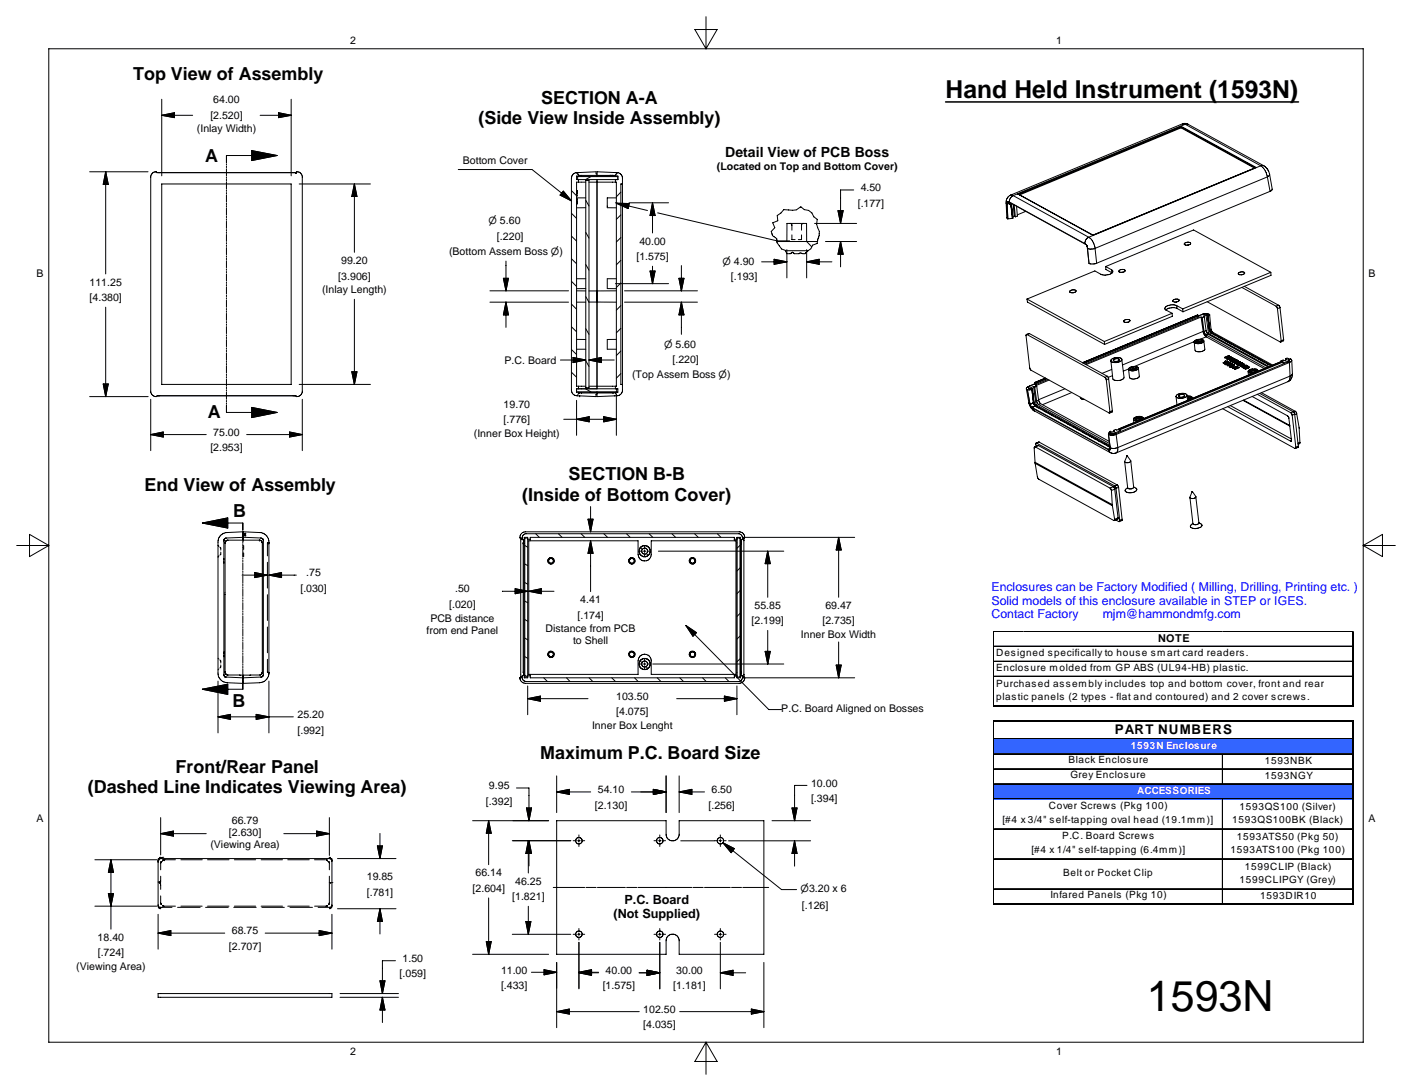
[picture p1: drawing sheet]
<svg xmlns="http://www.w3.org/2000/svg" width="279mm" height="216mm" viewBox="0 0 279 216" stroke-linecap="round" stroke-linejoin="round" font-family="sans-serif">
<defs><g id="words">
<text font-size="8.5" x="226.9" y="200.1">1593N</text>
<text font-size="4.9" x="187.1" y="19.4">Hand Held Instrument (1593N)</text>
<g font-size="3.5">
<text x="26.3" y="15.9">Top View of Assembly</text>
<text x="107.1" y="20.6">SECTION A-A</text>
<text x="94.7" y="24.6">(Side View Inside Assembly)</text>
<text x="40.6" y="32.1">A</text>
<text x="41.1" y="82.7">A</text>
<text x="112.5" y="95.1">SECTION B-B</text>
<text x="28.6" y="97.2">End View of Assembly</text>
<text x="103.3" y="99.1">(Inside of Bottom Cover)</text>
<text x="46.1" y="102.3">B</text>
<text x="46" y="139.9">B</text>
<text x="34.7" y="153">Front/Rear Panel</text>
<text x="106.9" y="150.2">Maximum P.C. Board Size</text>
<text x="17.4" y="157">(Dashed Line Indicates Viewing Area)</text>
</g>
<text font-size="2.8" x="143.5" y="31">Detail View of PCB Boss</text>
<text font-size="2.6" x="220.6" y="145.3">PART NUMBERS</text>
<g font-size="2.5">
<text x="123.5" y="178.9">P.C. Board</text>
<text x="121.4" y="181.7">(Not Supplied)</text>
</g>
<g font-size="2.4" fill="#00f">
<text x="196.2" y="116.9">Enclosures can be Factory Modified ( Milling, Drilling, Printing etc. )</text>
<text x="196.2" y="119.6">Solid models of this enclosure available in STEP or IGES.</text>
<text x="196.2" y="122.4">Contact Factory</text>
<text x="218.2" y="122.4">mjm@hammondmfg.com</text>
</g>
<g font-size="2.1">
<text x="69.3" y="8.6">2</text>
<text x="209" y="8.6">1</text>
<text x="41.6" y="23.5">[2.520]</text>
<text x="42.2" y="20.5">64.00</text>
<text x="38.9" y="26.2">(Inlay Width)</text>
<text x="91.6" y="32.4">Bottom Cover</text>
<text x="141.9" y="33.5">(Located on Top and Bottom Cover)</text>
<text x="169.7" y="40.9">[.177]</text>
<text x="170.3" y="37.9">4.50</text>
<text x="98.3" y="47.5">[.220]</text>
<text x="67.5" y="52.2">99.20</text>
<text x="88.9" y="50.4">(Bottom Assem Boss ⌀)</text>
<text x="125.9" y="51.5">[1.575]</text>
<text x="126.5" y="48.4">40.00</text>
<text x="7.2" y="54.7">B</text>
<text x="17.7" y="56.5">111.25</text>
<text x="17.7" y="59.6">[4.380]</text>
<text x="63.7" y="58">(Inlay Length)</text>
<text x="66.9" y="55.3">[3.906]</text>
<text x="144.6" y="55.5">[.193]</text>
<text x="270.8" y="54.7">B</text>
<text x="133.1" y="71.9">[.220]</text>
<text x="99.8" y="72">P.C. Board</text>
<text x="125.1" y="74.8">(Top Assem Boss ⌀)</text>
<text x="99.7" y="80.6">19.70</text>
<text x="99.7" y="83.7">[.776]</text>
<text x="41.6" y="89.3">[2.953]</text>
<text x="42.2" y="86.3">75.00</text>
<text x="93.8" y="86.4">(Inner Box Height)</text>
<text x="59.4" y="117.1">[.030]</text>
<text x="60.6" y="114">.75</text>
<text x="90" y="117.2">.50</text>
<text x="114.8" y="119.4">4.41</text>
<text x="84.4" y="125.4">from end Panel</text>
<text x="85.2" y="123">PCB distance</text>
<text x="88.9" y="120.3">[.020]</text>
<text x="108" y="125.1">Distance from PCB</text>
<text x="114.3" y="122.4">[.174]</text>
<text x="148.7" y="123.5">[2.199]</text>
<text x="149.3" y="120.5">55.85</text>
<text x="162.7" y="123.5">[2.735]</text>
<text x="163.3" y="120.5">69.47</text>
<text x="113.4" y="127.5">to Shell</text>
<text x="158.5" y="126.2">Inner Box Width</text>
<text x="229.2" y="127">NOTE</text>
<text x="58.8" y="142.1">25.20</text>
<text x="121.9" y="138.5">103.50</text>
<text x="121.9" y="141.6">[4.075]</text>
<text x="154.6" y="140.9">P.C. Board Aligned on Bosses</text>
<text x="58.8" y="145.2">[.992]</text>
<text x="117.2" y="144.2">Inner Box Lenght</text>
<text x="160.5" y="155.7">10.00</text>
<text x="96.2" y="159.2">[.392]</text>
<text x="96.8" y="156.2">9.95</text>
<text x="117.7" y="160">[2.130]</text>
<text x="118.3" y="157">54.10</text>
<text x="140.2" y="160">[.256]</text>
<text x="140.8" y="157">6.50</text>
<text x="160.5" y="158.7">[.394]</text>
<text x="7.2" y="162.7">A</text>
<text x="41.6" y="167.9">(Viewing Area)</text>
<text x="45.3" y="165.5">[2.630]</text>
<text x="45.9" y="163.1">66.79</text>
<text x="270.8" y="162.7">A</text>
<text x="94.1" y="173.4">66.14</text>
<text x="72.6" y="174.2">19.85</text>
<text x="72.6" y="177.3">[.781]</text>
<text x="93.5" y="176.4">[2.604]</text>
<text x="101.4" y="178.1">[1.821]</text>
<text x="102" y="175">46.25</text>
<text x="158.7" y="179.9">[.126]</text>
<text x="45.9" y="184.9">68.75</text>
<text x="15.1" y="191.9">(Viewing Area)</text>
<text x="19.3" y="186.2">18.40</text>
<text x="19.3" y="189.2">[.724]</text>
<text x="45.3" y="188">[2.707]</text>
<text x="79.7" y="190.4">1.50</text>
<text x="79.1" y="193.4">[.059]</text>
<text x="99.1" y="192.7">11.00</text>
<text x="99.1" y="195.7">[.433]</text>
<text x="119.3" y="195.8">[1.575]</text>
<text x="119.8" y="192.8">40.00</text>
<text x="133.2" y="195.8">[1.181]</text>
<text x="133.8" y="192.8">30.00</text>
<text x="127.3" y="200.4">102.50</text>
<text x="127.3" y="203.5">[4.035]</text>
<text x="69.3" y="208.8">2</text>
<text x="209" y="208.8">1</text>
</g>
<g font-size="2">
<text x="96.7" y="44.4">⌀ 5.60</text>
<text x="143" y="52.4">⌀ 4.90</text>
<text x="131.4" y="68.8">⌀ 5.60</text>
<text x="197.1" y="129.8">Designed specifically to house smart card readers.</text>
<text x="197.1" y="132.8">Enclosure molded from GP ABS (UL94-HB) plastic.</text>
<text x="197.1" y="135.9">Purchased assembly includes top and bottom cover, front and rear</text>
<text x="197.1" y="138.5">plastic panels (2 types - flat and contoured) and 2 cover screws.</text>
<text x="211.5" y="151.1">Black Enclosure</text>
<text x="211.8" y="154.1">Grey Enclosure</text>
<text x="250.3" y="151.2">1593NBK</text>
<text x="250.3" y="154.2">1593NGY</text>
<text x="207.5" y="160.1">Cover Screws (Pkg 100)</text>
<text x="245.3" y="160.3">1593QS100 (Silver)</text>
<text x="198.4" y="162.8">[#4 x 3/4&quot; self-tapping oval head (19.1mm)]</text>
<text x="210.2" y="166.1">P.C. Board Screws</text>
<text x="243.8" y="162.9">1593QS100BK (Black)</text>
<text x="244.7" y="166.2">1593ATS50 (Pkg 50)</text>
<text x="204.1" y="168.7">[#4 x 1/4&quot; self-tapping (6.4mm)]</text>
<text x="210.4" y="173.3">Belt or Pocket Clip</text>
<text x="243.5" y="168.9">1593ATS100 (Pkg 100)</text>
<text x="246.3" y="172.2">1599CLIP (Black)</text>
<text x="158.4" y="176.4">⌀3.20 x 6</text>
<text x="207.9" y="177.8">Infared Panels (Pkg 10)</text>
<text x="245.3" y="174.8">1599CLIPGY (Grey)</text>
<text x="249.4" y="178">1593DIR10</text>
</g>
<g font-size="2" fill="#fff">
<text x="223.8" y="148.2">1593N Enclosure</text>
<text x="225" y="157.1">ACCESSORIES</text>
</g>
</g></defs>
<g fill="none" stroke="#000" stroke-width=".2">
<path d="M30.9 34h.1M30.9 34l.2 .1M30.9 34a1.03 1.03 0 0 0-1.1 1.1v42.3a.91 .91 0 0 0 1.3 .9M31.1 34.1l.5 .1M31.1 34.1h.1M31.6 34.2h26.4M32 36.4h25.6v39.7h-25.6zM58.5 34.1l-.5 .1M58.5 34.1h.1M58.6 34.1h.1M58.6 34.1l-.6 .1M58.7 34h.1"/>
<path d="M58.7 34l-.1 .1M58.7 34l.7 .2 .3 .4 .1 .5v42.3l-.1 .5-.3 .4-.7 .2M114.1 37.8h.1zM114.1 39.3l.1 .1M114.1 38.8h.1M114.1 39.2h1.8M114.2 39.9h-.1l.1 .2M114.2 39.5h-.1l.1 .2M114.2 39.9v.2M114.2 37.8h.1M114.2 38.8h.1M114.2 39.5v.2"/>
<path d="M114.2 38.2h-.1v1.2h.1M114.2 37.8v1M114.2 39.4v.1M114.2 39.7v.2M114.3 34.2l3.6-.2v.4h.2M114.3 34.2a1.08 1.08 0 0 0-1.2 1.1v41.9a1.08 1.08 0 0 0 1.2 1.1M114.3 34.2l.2 .4M114.5 36h1.4M114.5 34.8h3.6M114.5 34.6v.1M114.5 34.8h-.4v.7h8.2v-.7h-4.2M114.5 34.6v.2"/>
<path d="M114.5 35.5v.5M114.5 36h-.4v1.9h.1M114.5 34.7h.1M114.5 34.7h3.6M115.9 35.7h.6v41h-.6zM116.5 36h5.3M118.1 34.7h.1M118.1 34.7v.1M118.1 34.8v.1M118.1 35.5v41.4M121.8 36h.2v40.4h-.2M121.8 35.5v.5"/>
<path d="M121.8 34.7h-3.7M121.8 34.7h.1M121.8 34.8h.1M121.8 34.6v.1M121.8 34.6v.2M122 39.2h-1.8v1.9h1.8M122.1 34.2l-4-.2v.7M122.1 34.2a1.08 1.08 0 0 1 1.1 1.1v41.9a1.08 1.08 0 0 1-1.1 1.1M122.1 34.2l-.3 .4M122.3 34.9h-8v.6M123.2 36.3l-.3 .1v39.7l.3 .1M199.3 40v.2"/>
<path d="M199.3 40h.1M199.4 40h.1M199.5 40h.1M199.6 40l15.2 8.3M199.6 40h.1M199.7 40l15 8.2M199.9 38.6l-.6 .7-.2 .9M199.9 38.6l.6 .1M200.5 38.7l14.9 8.2M200.5 38.7l-.5 .4-.3 .9M201.4 38.4l14.9 8.1M201.4 38.4l14.9 8.2"/>
<path d="M233.7 25v.1M233.7 25.1l14.7 8.1M233.7 25l14.9 8.1M233.7 25.1l-32.2 13.4M233.7 25l-32.3 13.4M233.7 25.1v.2M233.7 25.3l-31.9 13.3M233.7 25.3l14.5 8M234.1 24.5l-34.2 14.1M234.1 24.5l.4 .1M234.1 24.5h.9M234.5 24.6l15 8.2"/>
<path d="M234.5 24.6l-34 14.1M235 24.5l-.5 .1M235 24.5l15.1 8.3M248.6 33.1l-32.3 13.4M248.6 33.1l-32.3 13.5M249.5 32.8h.6M249.5 32.8a3.2 3.2 0 0 1 1.3 2.2M249.5 32.8l-34.1 14.1M250.1 32.8a2.55 2.55 0 0 1 1.1 1.7M250.8 35l.5 2.9M250.8 35l-34.1 14.1M251.2 34.5l.5 2.9v.2l-.4 .3"/>
<path d="M251.2 34.5l-.4 .5M251.3 37.9l-34.3 14.2M114.1 59.8h1.8M114.1 57.6h1.8M114.1 55.2h1.8M114.2 40.3h-.1v36.1h.4M114.2 40.3l-.1 .1M114.2 40.1v.2M115.9 41.1h-1.8M115.9 57.1h-1.8M116.5 57.6h1.6v2.2h-1.6M122 55.2h-1.8v1.9h1.8"/>
<path d="M122 57.6h-3.8v2.2h3.8M153.7 47.8l1 1.5 .7 .3M153.7 47.8h8.1M155.4 49.6l.3 .6h.7M155.4 49.6h4.5M155.7 47.8v-3.6h3.9v3.6M156.3 44.2l.2 .1M156.4 50.2l.4-.3 .3 .3M156.4 50.2h.1M156.6 44.4l.1 1.2M156.7 46.5v.9h.6M157.1 50.2h.1"/>
<path d="M157.2 50.2h.9M158.1 50.2l.2-.2 1 .2M158.1 50.2h.1M158.3 41h.1M158.5 41h.1M158.6 46.5v.9h-.6M158.7 44.4l-.1 1.2M158.9 50.2h.1M159 44.2l-.2 .1M159.3 50.2h.1M159.9 49.6l-.6 .6M161.8 47.8v-.3a2.59 2.59 0 0 0 0-2.4l-.2-.8 .1-.9-.7-.5-.3-.8-.7-.5-.8-.1-.7-.6-.9 .6h-2.5l-.6 .7-.7 .5 .1 1-1 .4 .4 1-.7 .7 .2 .5a.82 .82 0 0 0 .6 .7l.3 .2v.6"/>
<path d="M161.8 47.8l-.1 .4-.9 .3-.4 .7-.5 .4M161.8 47.8h.1M199.1 40.2l.1 2.9 .2 .2M199.1 40.2l.2 .2M199.3 40.2v.2M199.3 40.2l.7 .2M199.3 40.4l.1 2.9M199.3 40.3l.1 3M199.4 43.3h.1M200 40.4h.1M200 40.4v.1M200 40.5l.3 2.7"/>
<path d="M200 40.2v.2M200.1 40.3h.1M200.1 40.3v.1M200.1 40.4l-.1 .1M200.1 40.4l.3 2.7-.1 .1M200.3 43.2l-.9 .1M200.5 40.5l.2 2.3M200.7 42.8l.2 .1M200.7 40.6l.2 2.3M200.7 42.8l-.3 .1M201.1 40.8l.2 2-.4 .1M203 41.8l-1.7 .7"/>
<path d="M203.2 59.2l.1 .6 15.3 8.4M203.2 59.2l15.3 8.4M211.7 57.6a.76 .76 0 0 1 1.2 .1 .81 .81 0 0 1-1.2 0zM212.4 57.9h-.2M214.7 48.2l.2 .2M214.8 48.3h.1M214.8 48.3l.1 .1M214.9 48.4h.1M214.9 48.4l.1 .1M215 48.5l.2 .5M215 48.5h.1M215 48.6h.1"/>
<path d="M215.2 49v.2M215.2 49l.3 3.1M215.2 49.2l.3 2.9M215.4 46.9a2.8 2.8 0 0 1 1.3 2.2M215.4 46.9l-.6 .6-.1 .7M215.5 52.1h.1M216.3 46.5v.1M216.7 49.1l-.9 .2-.6-.1M216.7 49.1l.3 3M217 52.1l-.7 .1-.8-.1M218.8 52.7v.6l1.2 .7M218.8 52.7l17.4-7.2 15.3 8.4"/>
<path d="M218.8 52.7l1.1 .7M219.9 53.4l.1 .6M219.9 53.4l.3 .3a1.77 1.77 0 0 1-2.4 .6l-1.2-.7-13.4 5.6M220 54h.1M221.4 53.6a.9 .9 0 0 1 1.3 0 .8 .8 0 0 1-1.3 0zM222.1 53.9h-.1M232.2 59.3l.5-.1 .6 .1a.71 .71 0 0 1-1.2 .2zM232.8 59.7l-.2 .1M234.4 48.2a.7 .7 0 0 1 1.2 .1 .88 .88 0 0 1-1.3 0zM234.9 48.5h.2M238.9 59.7l14.5 8M245.1 54a.74 .74 0 0 1 1.2 .1 .84 .84 0 0 1-1.3 0z"/>
<path d="M245.7 56.9l6.8 3.7M245.8 54.4h-.2M246.2 56.7l6.8 3.7M251.5 53.9v.6l-17.4 7.2M251.5 53.9l-17.5 7.2M31.1 78.3h.1M31.6 78.3h-.5M31.6 78.3h26.4M58 78.3h.6M58 78.3h.5M58.5 78.3h.1M58.6 78.3l.1 .2"/>
<path d="M58.7 78.5h.1M114.1 69.1h1.8M114.1 67.2h1.8M114.3 78.3h.4M114.5 76.4h1.4M114.5 76.4v.5h.6M114.5 77.6h3.6M114.5 77.8l-.2 .5M114.5 77.6v.2M114.5 77.6h-.4v-.7h8.2v.7h-.5M114.5 77.8h.1M114.6 77.7l3.5 .1"/>
<path d="M114.6 77.8h-.1M114.6 77.7v.1M114.7 78.3h.1M116.5 76.4h5.3M118.1 77.6h.1M118.1 78h-.2v.5l-3.2-.2M118.1 77.6h3.7M118.1 77.6v.2M118.1 77.8v.7l4-.2M121.8 77.7l-3.7 .1M121.8 76.4v.5M121.8 77.7v.1"/>
<path d="M121.8 77.8h.1M121.8 77.6v.2M121.8 77.8l.3 .5M122 67.2h-1.8v1.9h1.8M122 76.9v.7h-7.9M203.1 76.9l.5 2.8M203.1 66.2l.7 6.6 .2 .5 15.6 8.4M203.1 66.2h.1M203.2 66.2l15.5 8.5M203.3 77.2h.1M203.3 77.2l.5 2.7M203.3 77.2l.5 2.8"/>
<path d="M203.5 76.7l.3 .4M203.6 79.7a2.53 2.53 0 0 0 1.1 1.6M203.6 79.7l.2 .2M203.7 66l-.6 .2M203.7 66l15.4 8.5M203.7 66l-.5 .2M203.7 76.9l.2 .1M203.7 76.9l.1 .2M203.8 77.1h.1M203.8 79.9v.1M203.9 77h.1M203.9 77v.1"/>
<path d="M203.9 80h-.1M203.9 77.1l-.6 .1M204 79.9l-.2 .1M204 79.9h.1M204.1 79.9h-.1M204.2 76.9l.3 2.7M204.2 76.9l-.3 .1M204.2 79.8v.1M204.2 79.8l-.2 .1M204.3 76.9h.1M204.3 76.9h-.1M204.3 76.9l.3 2.7"/>
<path d="M204.3 79.8h-.1M204.4 79.7l-.1 .1M204.5 79.6h.1M204.5 79.7h.1M204.5 79.7v.1M204.5 79.7l-.1 .1M204.5 79.8l.1 .2M204.5 76.5l-.5 .2 .3 .2M204.5 76.5l.5 3.5M204.5 76.5l.2 .1M204.6 79.9h.1M204.6 79.6l.1 .4"/>
<path d="M204.6 79.6h-.1M204.6 80l.1 .1M204.6 79.6h.1M204.7 79.9v.1M204.7 75.8v.2M204.7 75.8l.2 .1M204.7 76.6l.4 2.8M204.7 76l-1.1 .5-.1 .2 .2 .2M204.7 76l-1.6 .8v.2l.2 .2M204.7 76l.3 .1M204.8 75.7h.1M204.8 75.7l-.1 .1"/>
<path d="M204.8 75.7l2.1-.9-2 .9M204.9 75.7h.1M204.9 75.9l.1 .2M205 75.7l-.1 .2M205.1 79.4l.4 .7M205.1 76.5l.4 2.7M205.1 76.5l-.4 .1M205.5 79.2l.4 .7M205.5 79.2l-.4 .2M205.9 79.9l-.4 .2M205.9 79.9l13.6 7.5M207 74.9l-2 .8"/>
<path d="M207.1 75l-2.2 .9M207.4 75.1l-2.4 1M207.6 75.2l-2.7 1.1 .2 .2M210.7 76.9l-5.2 2.2M212.1 77.7l-5.8 2.4M213.8 78.6l.2 .4h.5M218.5 67.6l.1 .6M218.7 74.7l.2 .5M218.9 75.2l.7 6.3M219.1 74.5l.3 .5M219.1 74.5l-.4 .2M219.4 75l.7 6.3"/>
<path d="M219.4 75l-.5 .2M219.9 71.2a1.73 1.73 0 0 1 2.1-.2 .88 .88 0 0 1-1.1 .8l-.9-.2zM220 73.1l-1.9 .8M220.1 74.3l-.8 .4M220.3 71.2a.66 .66 0 0 1 1.2 .1 .84 .84 0 0 1-1.2 0zM222 71.1l.4 3.6a1.43 1.43 0 0 1-2.2 .2l-.4-3.5M222.4 63.5a.92 .92 0 0 1 1.2 0 .81 .81 0 0 1-1.3 0zM223.1 63.8h-.2M223.4 73l-1.1 .4M223.5 72.7a1.34 1.34 0 0 1 1.8 .2 1.32 1.32 0 0 1-1.9 .2zM223.7 72.8a.9 .9 0 0 1 1.2 .1 .9 .9 0 0 1-1.3 .1zM223.8 73.2h.1"/>
<path d="M224.8 73.1l-.4 .1h-.6M224.8 73h.1M224.8 73a.7 .7 0 0 0-1 .2M225.3 72.9l.1 1.5a1.32 1.32 0 0 1-1.9 .3l-.2-1.7M231.9 62l.1 .6-13.4 5.6M231.9 62l-13.4 5.6M232.7 78.5l.2 1.6M232.8 78.2a1.77 1.77 0 0 1 2.1-.1 1.37 1.37 0 0 1-1.9 .6l-.3-.2zM232.8 60.5a1.99 1.99 0 0 0-2.3 .5l.2 .4 1.2 .6M232.8 60.5l.1 .5M232.8 60.5l1.2 .6M232.9 61a2.44 2.44 0 0 0-2.2 .3"/>
<path d="M232.9 61l1.2 .7M233.3 78.2a.85 .85 0 0 1 1.1 .1 .71 .71 0 0 1-1.2 0zM234 61.1l.1 .6M234.9 78.2l.1 1M234.9 78.5l.7 .2-.4 .4M234.9 78.4l.8 .1 .2 .1v.3M234.9 78.8l.6 .1M235 79.1h.2zM235.5 78.9h.1M235.5 78.9l-.3 .2M235.9 78.7v.1M236.3 67.6l-11.8 4.9"/>
<path d="M236.4 67.5a1.42 1.42 0 0 1 1.8 0 1.36 1.36 0 0 1-1.9 .2zM236.8 67.8h.1M236.9 67.8l.3 .1M236.9 67.8l.2 .1M237 62.3h.1M237 62.3l-22.8 9.5M237 62.3v.1M237 62.3l.1 .1M237 62.4l.2 .1M237 62.4l-22.7 9.4M237.2 62.5v.2l-22.5 9.4M237.2 62.5l-22.7 9.4"/>
<path d="M237.4 67.8l-.2 .1M237.6 67.8l.3-.3a.84 .84 0 0 0-1.3 .1l.3 .2M237.6 67.8h-.2M237.7 62.7l.2 .2M237.7 62.7l.4 2.9M237.7 62.7l-22.8 9.5M237.7 67.7l-.1 .1M237.7 67.7h.1M237.7 67.7a.64 .64 0 0 0-.9 .1M237.9 62.9l.4 2.7M238.1 65.6l.1 .4 .5 .7M238.1 65.6l-16 6.6"/>
<path d="M238.2 67.5l.2 1.6a1.28 1.28 0 0 1-1.9 .2l-.2-1.6M238.3 65.6l.4 .7M238.3 62.7l.4 2.7M238.3 62.7l-.4 .2M238.6 62.3l-.5 .3 .2 .1M238.6 62.3l.5 3.6M238.6 62.3l.3 .2M238.7 65.4l.2 .5M238.7 65.4l-.4 .2M238.7 66.3l11.8 6.5M238.7 66.7l-1.2 .4M238.7 66.7l11.4 6.2"/>
<path d="M238.9 65.9l.1 .1M238.9 62.5h.1M238.9 62.5l.4 2.7M239 66l.1 .1M239 62.5h-.1M239 62.5h.1M239 62.5l.4 2.7M239.1 66.1l-.4 .2M239.1 66.1l11.8 6.5M239.1 65.9l.1 .1M239.1 65.9l-.2 .1M239.1 62.3l.1 .2"/>
<path d="M239.1 62.3h.1M239.1 62.3l-.1 .2M239.1 62.3a1.3 1.3 0 0 0-1.2-.1l-.7 .3M239.2 66l-.2 .1M239.2 66l11.9 6.5M239.2 62.5h.1M239.2 62.4v.1M239.2 62.4h.1M239.3 65.2l.1 .5 .3 .2M239.3 62.3l-.1 .1M239.3 62.3h.1M239.3 65.5h.1"/>
<path d="M239.3 62.2l-1-.1-1.1 .4M239.4 62.2h.1M239.4 62.2l.2 3M239.4 65.2h-.1M239.4 65.2v.1M239.4 65.2h.1M239.4 65.3h.1M239.4 65.3v.2M239.4 65.5h.1M239.5 65.6l.1 .1M239.5 65.5v.1M239.5 65.8h.1"/>
<path d="M239.6 65.2h.1M239.6 65.2h-.2M239.6 65.7v.1M239.6 65.2l.2 .3M239.6 65.8h.2M239.7 65.9l11.8 6.5M239.8 65.8l.1 .1M239.8 65.5h.1M239.8 65.8h.1M239.8 65.5v.1M239.8 65.6h.1M239.9 65.9h.1"/>
<path d="M239.9 65.9h-.2M239.9 65.9l11.7 6.4M239.9 65.7h.1M239.9 65.8h.1M239.9 65.7l.1 .1M240 65.8l11.8 6.4M242 71.8h.1M242 71.8l.1 .1M242.1 71.8v.1M242.3 70.7h.1M242.3 70.7l.1 .1M242.4 72l.1 .1"/>
<path d="M242.4 70.7v.1M242.4 71.5h.5M242.4 71.5h.1M242.4 71.5h.3l-.7 .3M242.4 71.5l.1 .1M242.4 72h.1M242.5 72h.1M242.5 72.1l.2 .1M242.5 72v.1M242.5 71.6h.1M242.5 72.1h.3M242.6 72h.2"/>
<path d="M242.6 71.9l-.1 .1M242.6 71.9h.1M242.6 71.9l-.2 .1M242.7 70.9l.1 .1M242.7 71.8h.1M242.7 71.8l.5-.2 .3 .2M242.7 71.8v.1M242.7 72.1v.1M242.7 71.8h.3M242.7 71.9h.2M242.8 70.6l-.4 .1M242.8 70.6l.3 .1-.4 .2"/>
<path d="M242.8 70.6v.1M242.8 71h.1M242.8 70.7l.2 .1M242.8 70.7l-.4 .1M242.9 72h.1M242.8 72.2h.1M242.8 72.2l.1 .1M242.8 71l.1 .1M242.8 72v.1M242.9 72.1l-.2 .1M242.9 72.1h.1M242.9 72.1l-.1 .1"/>
<path d="M242.9 72.2v.1M242.9 72.3h.1M242.9 72.3l.1 .1M242.9 71.9h.1M242.9 71.9v.2M242.9 72.3h.3M242.9 72.4h.1M242.9 71v.1M242.9 71.5l-.8 .4M242.9 71.5l-.8 .3M242.9 71.8l.1 .1M243 71.8h.1"/>
<path d="M243 71.8v.1M243 71.9h.1M243 72.1h.1M243 72.2h.1M243 72h-.2M243 72h.1M243 72.1v.1M243 71.8l.1 .1M243.1 72h.1M243.1 72.2l.1 .1M243.1 71.9h.1M243.1 71.9v.1"/>
<path d="M243.1 71.7l-.2 .1h.1M243.1 72.1h.1M243.1 72.1l.1 .1M243.1 71.7l.3 .1M243.1 71.8h.1M243.1 71.7v.1M243.1 71.8l.3 .1M243.2 72.3h.1M243.2 72.1h.1M243.2 72l-.1 .1M243.2 72h.1M243.2 72.2h.1"/>
<path d="M243.2 72.2v.1M243.2 72.1v.1M243.2 72.1l.2 .1M243.2 70.4l-.9 .3M243.2 70.4l-.3 .1 .3 .2 .4-.1M243.2 70.4l-.2 .2M243.2 71h-.3M243.2 71l.3 .1-.2 .1M243.2 71l-.3 .1M243.2 71h.1M243.2 71l.2 .1M243.3 72v.1"/>
<path d="M243.3 72h.1M243.3 72.4h.1M243.3 72.4h-.3M243.3 72.4l.1 .1M243.3 72.4l.1 .2M243.3 71.2l.1 .1M243.3 71.2l.1 .2M243.3 72.3h.1M243.3 71.9l-.1 .1M243.4 72.1h-.1M243.4 72.1h.1M243.4 72.5h.4"/>
<path d="M243.4 71.8v.1M243.4 72v.1M243.4 72.5v.1M243.4 72.3l-.1 .1M243.4 72.6h.1M243.4 71.3v.1M243.4 72.3h.1M243.4 72.2l-.1 .1M243.4 72.2h-.2M243.4 72l.3 .1M243.4 72.2h.1M243.4 71.9h.3l.1 .2"/>
<path d="M243.4 71.9h-.1M243.4 72.4h.1M243.4 72.5h.3M243.4 71.3l.1 .1M243.4 71.3l.1 .2M243.4 72.5h.1M243.5 72.2h.1M243.5 72.4l-.1 .1M243.5 72.6h.2M243.5 71.8h-.1M243.5 71.8v.1M243.5 71.9h-.1"/>
<path d="M243.5 72.3v.1M243.5 72.3l-.1 .2M243.5 71.4l.7-.3-.5 .4M243.5 71.4v.1M243.5 72.2h-.1M243.5 72.2l.1 .1M243.6 72.3h-.1M243.6 72.3h.1M243.6 70.6l-.8 .4M243.6 70.6l-.6 .4M243.6 72.1h.1M243.6 70.9h.1"/>
<path d="M243.6 70.9l-.3 .1h.2l.2-.1M243.6 70.9l.1 .1M243.6 71h-.1M243.6 72.2h.1M243.7 72.1h.1M243.7 72v.1M243.7 72l-.4 .1M243.7 72h-.4M243.7 72h.1M243.7 71.5h.1M243.7 71.5l.1 .1M243.7 72.2l-.1 .1"/>
<path d="M243.7 72.2h.1M243.7 72.3h.1M243.7 72.3l.1 .2M243.7 72.3l.1 .1M243.8 70.9h.1M243.7 72.1l-.2 .1M243.8 72.5h.1M243.7 71.5l.9-.2-.7 .3M243.7 72.6h.1M243.7 72.5h.1M243.8 72v.1M243.8 72.1v.1"/>
<path d="M243.8 72.4h.1M243.8 72.3v.1M243.8 70.8l-.1 .1M243.8 70.8v.1M243.8 72.2h.1M243.8 72.6h-.1M243.8 72.1l-.1 .1M243.8 72.2l.1 .2M243.8 72.5v.1M243.8 72.1l.4 .1M243.8 72.3h.1M243.8 70.8h.1"/>
<path d="M243.9 72.5h-.1M243.9 72.2h.1M243.9 72.2h.2M243.9 72.2v.1M243.9 72.5h.1M243.9 72.4h.1M243.9 72.8h.1M243.9 72.8l.1 .1M243.9 71.3l-.4 .2M243.9 71.4h-.1h.2M243.9 72.4v.1M243.9 71.6h.1"/>
<path d="M243.9 71.6l.1 .1M243.9 71.4h.1M243.9 72.5l-.1 .1M243.9 72.3h.2M243.9 72.3h.1M244 72.8l.6-.2-.3 .4M244 70.8l-.5 .5M244 72.8v.1M244 70.8l-1.2 .2M244 70.8l-.6 .5M244 71.4h.1M244 71.6v.1"/>
<path d="M244.1 72.4h-.1M244.1 72.2h.1M244.1 72.2v.1M244.1 72.3h-.2M244.1 72.4l-.2 .1M244.1 71.5l-.3 .1M244.1 71.7h.1M244.1 71.7l.1 .1M244.1 72.3v.1M244.2 71.7l.7-.3-.6 .4M244.2 71.7v.1M244.2 72.2l-.1 .1"/>
<path d="M244.2 72.2l-.1 .2M244.3 73h.1M244.3 73v.1M244.3 71.8l.1 .1M244.4 71h-.2l-.8 .3M244.4 71l-.5 .4M244.4 71l-.3 .4M244.4 71.9l.9-.3-.7 .3M244.4 71.9h.1M244.6 71.8h.1M244.5 72.7l-.5 .2M244.6 71.6l-.4 .2"/>
<path d="M244.6 71.7v.1M244.6 71.9l.1 .2M244.6 71.9v.1M244.6 72l.1 .1M244.8 72.5l-.9 .3M244.8 72.5l-.3 .4 .7-.2M244.8 72.5l-.2 .4M244.8 71.3l-.8 .3M244.8 71.3l-.8 .1M244.8 71.3l-.8 .4M244.8 71.9h-.4M244.9 72.1l.1 .1"/>
<path d="M245 72h.1M245 72.1v.2M245 72.2v.1M245 72.2h.1M245 72l-.1 .1 .2 .1h.6M245 72.3h.1M245 71.4l-.9 .3M245 71.4l-.4 .3M245 71.4l.1 .1-.4 .2M245.1 71.9l-.1 .1M245.1 72.1l.4 .1M245.1 72v.1"/>
<path d="M245.1 71.9l.6-.1 .3 .2M245.1 72.1h.1M245.1 72h.1M245.1 71.9h.1M245.1 72.2h.1M245.1 72.3h.1M245.1 72.3h.4M245.2 72.7l-.9 .3M245.2 72.7l-.9 .4M245.2 72h-.1M245.2 72l-.1 .1M245.2 72h.1"/>
<path d="M245.2 71.9h.1M245.2 71.9l-.1 .1M245.2 71.9v.1M245.3 71.9h.1M245.3 71.9h-.1M245.3 72h-.1M245.4 71.9h-.1M245.4 72h.4M245.4 72h-.1M245.4 71.9h.4M245.4 71.9h.1M245.4 72.4h.1"/>
<path d="M245.4 72.4l.1 .1M245.5 71.6l-.9 .2M245.5 71.6l-.9 .4M245.5 71.6l-.8 .5M245.5 72.4l.6-.2-.3 .4M245.5 72.4v.1M245.5 72.2h.1M245.5 72.3h.1M245.7 72.1h-.1M245.7 72.3h-.2M245.7 72.2v.1M245.7 72.3h.1"/>
<path d="M245.7 71.9h.1M245.8 72h.1M245.8 71.9v.1M245.8 71.9h.1M245.8 72.2l-.1 .1M245.8 72.6h.1M245.8 72.1l-.3 .1M245.8 72v.1M245.8 72.6l.1 .1M245.8 72.2h.1M245.9 72.6v.1M245.9 72.2h.1"/>
<path d="M245.9 72.2h-.1M245.9 72.1h.1M245.9 72l-.2 .2M246 72h-.1M246 72h.1M246 79.2l9.2 5.1M246 72l-.1 .2M246 72.7l.2 .1M246 72.7l.2 .2M246 72.3l-.5 .2M246 79.2l9.2 5M246.2 72.8v.1"/>
<path d="M246.2 72.9h.1M246.3 72.9h.1M246.3 72.1l-.9 .3M246.3 72.1l-.3 .4 .7-.2M246.3 72.1l-.2 .4M246.3 73h.1M246.7 72.3l-.8 .3M246.7 72.3l-.8 .4M246.8 72.8h.1M246.8 72.5l-.6 .2 .2 .2 .4-.1M246.8 72.5h.1M246.8 72.5l.1 .1"/>
<path d="M246.8 72.5l-.5 .3M246.8 72.7h.1M246.8 72.7v.1M246.9 72.7h.1M246.9 72.8l-.6 .1M246.9 72.9h-.6M246.9 72.5l.1 .2M246.9 72.6l.1 .1M246.9 72.5v.1M246.9 72.8v.1M246.9 72.8h.1M247 72.9h.1"/>
<path d="M247 73.5l.4 .4h.5M247 73.5v.7M247 72.7h.1M247 72.9h-.1M247 72.5l.1 .1M247 72.5h.1M247 72.5l-.2-.1-.8 .3M247 72.7v.1M247 72.8h.1M247 72.8v.1M247.1 72.8h-.1M247.1 72.6l-.1 .1"/>
<path d="M247.1 72.6h.1M247.1 72.7v-.1v.2M247.4 73.3a.91 .91 0 0 1 1.2 .1 .95 .95 0 0 1-1.3 .1zM247.5 73.7h.1M247.5 73.7h.6M247.8 78.5l7.1 3.9 .1 .3 .5 4.4-.1 .2M248.3 73.7h-.2M248.4 73.5l-.1 .1M248.4 73.5a.64 .64 0 0 0-.9 .2M248.4 73.5h.1M248.8 78l6.6 3.7M248.8 73.5l.1-.1a1.27 1.27 0 0 0-1.8-.1l-.1 .2"/>
<path d="M248.9 73.3v.1M249.3 77.9l6.6 3.6M249.6 77.7l6.7 3.7M252.5 60.6l.3 .5M252.8 61.1l.7 6.3M253 60.4l.3 .5M253 60.4l-.5 .2M253.3 60.9l.7 6.3M253.3 60.9l-.5 .2M253.5 71.4v.1M253.5 71.4l.1 .1M253.5 67.4l-.1 .3"/>
<path d="M253.6 71.5h.1M253.6 71.5l-32.1 13.3M253.6 71.5l.2 .1M253.7 71.5l.1 .1M253.7 71.5l-32.1 13.4M253.8 71.6h.1M253.9 71.6h.1M253.9 71.6l-32.3 13.4M254 67.2v.2l-.6 .3M254 67.2l-.5 .2M254.4 71h.1M254.4 71v.2"/>
<path d="M254.4 71l.4-.1 .3 .2v.3l-.3 .3M254.4 71l.3 .1-.6 .3-.2-.2-.4 .2M254.4 71.2h.1M254.8 71.5v.2M254.8 71.5l-.9 .4v-.3M254.8 71.7l-34 14.1M254.9 75.5l-34.1 14.1M255.1 71h.3M255.1 71.2l-.3 .3M255.1 71.7l-34.2 14.3M255.1 71.7l.2 2.7M255.3 74.4l-.1 .7-.3 .4"/>
<path d="M255.3 74.4l-34.1 14.2M255.4 71h.1M255.4 71l.2 .3-.5 .4M255.6 71.3l.1 2.7M255.7 74l-.2 1-.6 .5M255.7 74l-.4 .4M203.8 80h.1M203.8 80l.1 .2M203.9 80.2h.1M203.9 80.2v.1M203.9 80.3h.1M203.9 80.3l.1 .1"/>
<path d="M204 80.4h.1M204 80.4v.1M204 80.5h.1M204.1 80.5h.1M204.1 80.5l.2 .3M204.1 80.5l.1 .1M204.2 80.6l15.2 8.4M204.3 80.6h-.1M204.3 80.5h.1M204.3 80.8l.4 .5M204.3 80.8l15 8.2M204.4 80.5l-.2 .1"/>
<path d="M204.4 80.5h.1M204.5 80.5h-.1M204.6 80.4h.1M204.6 80h.1M204.7 80.4l-.2 .1M204.7 80.1l.1 .2M204.7 80.1v.1M204.7 81.3l15 8.3M204.7 88.4h.2M204.7 88.4l.1 3.1M204.7 80l.1 .1M204.7 80.4h.1"/>
<path d="M204.7 80.2v.1M204.8 80.3h.1M204.8 80.1l.1 .1M204.8 80.1h.1M204.8 80.3l.1 .1M204.8 80.3l-.1 .1M204.8 91.5v.2M204.8 91.5l15.3 8.4M204.8 80.4h.1M204.8 91.7l15.3 8.4M204.8 91.7l.5 2.7 .3 .4 14.9 8.2M204.9 80.4h.1"/>
<path d="M204.9 80.4l14.6 8M204.9 88.4l14.8 8.2M204.9 80.2l.1 .1M204.9 80.2v.1M205 80.3h.1M205 80l.1 .1M205 80l-.2 .1M205 80.3l14.6 8M205 80.3l-.1 .1M205.1 80.1l-.2 .1M205.1 80.1l14.5 8M205.1 87.7h-.1v.6"/>
<path d="M205.1 87.7l15.5 8.5M205.5 88.2l-.6 .2M205.5 88.2l-.8 .2M205.5 88.2l14.8 8.1M205.5 80.1l14.1 7.7M205.6 87.5l-.5 .2M205.6 87.5l15.5 8.5M219.3 86h.1M219.3 89h.3M219.3 86l.4 2.7M219.3 89l.4 .6M219.4 85.9v.1"/>
<path d="M219.4 85.9h.1M219.4 85.8v.1M219.4 88.9l.1 .1M219.4 85.8h.1M219.5 88.9h.1M219.5 85.6v.1M219.5 85.7v.1M219.5 85.7h.1M219.5 88.8l-.1 .1M219.5 85.6h.2M219.5 88.4h.1M219.5 85.7l.2 .1"/>
<path d="M219.5 88.8h.1M219.5 88.6v.2M219.5 88.6h.1M219.6 88.5h.1M219.6 88.4v.1M219.6 88.5v.1M219.6 89h.1M219.6 81.5v.2M219.7 88.4h-.1M219.7 88.9l-.2 .1M219.7 85.6v.2M219.7 89.6l.5 .1 .6-.1"/>
<path d="M219.7 96.6l.2 .5M219.7 88.7v.2M219.7 88.9h.1M219.9 97.1l.2 2.8M220.1 99.9v.2M220.1 81.3l-.5 .2M220.1 81.3l-.1 .2-.4 .2M220.3 96.3l.3 .5M220.3 96.3l-.6 .3M220.3 85.2l.3 .1-.6 .2-.3-.2-.2 .3M220.3 85.2l.1 .2M220.6 96.2l.2 .4"/>
<path d="M220.6 96.8l-.7 .3M220.6 96.8l.6 5.7M220.7 85.6l.1 .2M220.7 85.6l-.5 .1-.5-.1M220.8 85.8l-.6 .1-.5-.1M220.8 96.6l.8 6.4M220.9 86l-.7 .1-.8-.1M220.9 86l.3 2.6M221.1 96l.2 .4M221.1 96l-.5 .2M221.2 88.6l-.1 .7-.3 .3M221.2 88.6l-.7 .2-.8-.2v.2"/>
<path d="M221.3 96.4l.7 6.4M221.3 96.4l-.5 .2M221.4 84.9l-.4 .2-.3-.1-.4 .2M221.4 84.9l.2 .4M221.4 84.9l.2 .1M221.5 84.8l.1 .1M221.5 84.8l-.1 .1M221.6 85v.3M221.6 84.9v.1M221.6 85.3l-.9 .3M223 90.2h.1M223 90.3h.1"/>
<path d="M223 90.3l-.5 1a.75 .75 0 0 0 1.3-.1M223 90.2v.1M223.1 90.2v.1M223.1 90.2l.7 1M223.8 91.2l.5 5.2a.78 .78 0 0 1-1.2 .1l-.6-5.1M224.3 83l.1 .2 .8 .1M224.3 83l.1 .7M224.3 96.4l.6 .3a.72 .72 0 0 1-.9 .8 1.12 1.12 0 0 1-1.4-.5l.5-.5M224.6 82.8a.88 .88 0 0 1 1.3 0 .93 .93 0 0 1-1.3 .1zM224.8 83.1h.1M225.6 83l-.8 .1M225.7 83a.65 .65 0 0 0-.9 .1"/>
<path d="M225.7 83h.1M225.7 83h-.1M226.2 82.9a.67 .67 0 0 0-1.1-.5l-.6 .2-.2 .4M226.2 82.7v.2M235.9 97.3h.1M235.9 97.3l-.4 1.2M236 97.3h.1M236 97.3l.6 1M236.6 98.3a.78 .78 0 0 1-1.1 .2M236.6 98.3l.6 5.2a.77 .77 0 0 1-1.1 .1l-.6-5.2M241.9 80.9l14.5 7.9M242.9 80.5l12.5 6.8"/>
<path d="M243.5 80.3l12 6.6M255.4 81.7l.3 .5M255.5 87.2l-.1 .1M255.7 82.2l.7 6.3M255.9 81.5l.3 .5M255.9 81.5l-.5 .2M256.2 82l.7 6.3M256.2 82l-.5 .2M256.3 81.4l.3 .5M256.3 81.4l-.4 .1M256.4 88.5v.3M256.6 81.9l.4 2.6 .2 3"/>
<path d="M256.6 81.9l-.4 .1M256.9 88.3v.2l-.6 .3M256.9 88.3l-.5 .2M257.2 87.5l-.4 .2M257.2 87.5v.3l-.3 .1M43.1 107.9l.2 .2M43.3 110l-.2 .2M43.5 108.3l.2 .2v.4M43.7 109.3v.4l-.2 .2M44.3 107v26.6M44.3 106.9v.1M44.3 107h.1"/>
<path d="M44.3 106.9h.1M44.3 110.5v.3M44.3 111.1v.4M44.3 106.8v.1M44.3 106.8h.1M44.4 106.7h.1M44.4 106.7l-.1 .1M44.4 106.6h.1M44.5 107.5v25.4M44.5 106.6l-.1 .1M44.5 106.6h.1M44.5 107.4v.1"/>
<path d="M44.6 107.3l-.1 .2M44.6 106.5h.1M44.6 107.3h.1M44.6 107.1v.1M44.6 107.2v.1M44.7 107l-.1 .1M44.7 107h.1M44.8 107h.1M44.9 106.9v.1M45 106.9h-.1M45.1 106.9h3.1M45.1 106.9h-.1"/>
<path d="M48 106.6l.2 .1M48 106.6h.1M48 106.3v.3M48 106.3v-1.1l-3.1 .2a1.83 1.83 0 0 0-1.8 1.9v25.9a1.93 1.93 0 0 0 1.8 1.9l3.1 .1v-1.1M48 106.3l-3.4 .3M48 106.3h.1M48 105.6h.3M48.1 109.4v.8M48.1 108v.7M48.2 106.7h.1M48.2 106.3v-1.1l3.2 .2a1.87 1.87 0 0 1 1.8 1.9v25.9a1.93 1.93 0 0 1-1.8 1.9l-3.2 .1v-1.6M48.2 106.9h.1"/>
<path d="M48.2 106.9h3.1M48.2 106.3l3.4 .2 .3 .1M48.2 106.3h.1M48.2 106.3h-.1M48.2 106.3v.6M48.2 106h.1M48.2 105.5h.1M48.2 109.4v.8M48.2 108v.7M48.3 105.6h.2M48.5 105.9l-.2 .1M48.5 105.5h.1v.2"/>
<path d="M48.5 105.7h.1M48.5 105.7v.2M48.6 105.9v.1h-.1M51.3 106.9h.1M51.4 106.9l.4 .3M51.4 106.9h.1M51.6 106.9v.1M51.8 107.1v.1M51.8 107.2v.1M51.8 107.3h.1M51.9 107.3v25.8M51.9 106.6h.1"/>
<path d="M52 106.6v.1M52 106.7h.1M52 106.7l.1 .2M52.1 106.8v.1M52.1 106.9v26.7M52.9 111.3v5.1M52.9 117.7v5.1M53 107.4l-.1 2.6M53.2 107.4h-.2M53.2 107.4h.1M53.2 107.3v.1M102.9 106.3h.1"/>
<path d="M102.9 106.3a1.08 1.08 0 0 1 1.1-1.1h42.3a1.08 1.08 0 0 1 1.1 1.1M102.9 106.3l.2 .2M102.9 106.3l.1 .2M103 106.4h.1M103 106.5v27.4l-.1 .2M103.1 106.5v.1M103.1 106.5h.1M103.1 106.6h.1M103.2 106.6h.1M103.3 106.6v.1M103.3 106.7h.1M103.4 106.7h.1"/>
<path d="M103.4 106.7v.1M103.4 106.8h.1M103.5 106.8h.1M103.5 107.5v25.6M103.5 107.5h.1M103.5 106.8l.1 .1M103.5 107.4h.1M103.6 106.9h.1v-.6h.7v27.8h-.7v-.5M103.6 106.9h.1M103.6 106.9l-.1 .5M103.7 106.9v26.7M103.7 106.9h.1"/>
<path d="M104.4 106.5h-.6v27.5h.6M104.4 106.7h.5M104.6 107h21.7v2.7a1.3 1.3 0 0 0 1.3 1.3 1.3 1.3 0 0 0 1.3-1.3v-2.7h16.7v26.5h-16.7v-2.7a1.3 1.3 0 0 0-1.3-1.3 1.3 1.3 0 0 0-1.3 1.3v2.7h-21.7zM104.9 107v-.7h40.4v.7M126.5 108.7v.7M126.5 109.4l.1 .3 .5 .4M126.5 108.8v.6M126.5 109.4l.6 .7M126.6 108.5l-.1 .2M126.8 108.2l-.3 .6M127.1 110.1h.9M127.1 110.1l.3 .1 .6-.1"/>
<path d="M128 108.1a1.06 1.06 0 0 0-1.2 .1M128.3 108.2l.4 .9M128.3 108.2a1.16 1.16 0 0 0-1.4 0M128.3 108.2l.4 .5v.4M128.7 109.1a1.14 1.14 0 0 1-.7 1M128.7 109.1a1.08 1.08 0 0 1-.7 1M145.3 106.7h.5M145.8 106.8v.6M145.8 106.5h.6v27.5h-.6M146.5 106.9h.1M146.5 106.9v26.7M146.5 106.9v-.6h-.7v27.8h.7v-.5"/>
<path d="M146.6 106.9h.1M146.7 106.9h.1M146.7 106.9v.4M146.7 107.3h.1M146.7 106.8v.1M146.7 107.3v.1M146.7 106.8h.1M146.7 107.4v25.7M146.7 107.4h.1M146.8 106.8h-.1M146.8 106.8h.1M146.9 106.7l-.1 .1"/>
<path d="M146.9 106.7h.1M146.9 106.7v-.3a.77 .77 0 0 0-.8-.8h-42a.82 .82 0 0 0-.7 1.1M147 106.6v.1M147 106.6l-.1 .1M147 106.6h.1M147.1 106.6l-.2 .1M147.1 106.6h.1M147.2 106.5l-.1 .1M147.2 106.5h.1M147.2 106.5v27.4M147.2 106.4v.1M147.3 106.4h.1"/>
<path d="M147.3 106.4h-.1M147.4 106.3l-.1 .1M147.4 106.3l-.2 .2M220.1 100.1l.5 2.7M220.6 102.8l-.1 .2M220.8 102.9l.6 .3 .2-.2M221.2 102.5l-.6 .3M221.2 102.5v.2l-.7 .3M222 102.8v.2l-.5 .2M222 102.8l-.4 .2M237.2 103.4l.6 .5a1.05 1.05 0 0 1-1.2 .7 .74 .74 0 0 1-1-.6l.4-.5M43.1 130.3l.2 .1"/>
<path d="M43.3 132.4l-.2 .2M43.5 130.6l.2 .2v.4M43.7 131.6v.4l-.2 .2M44.3 133.6h.1M44.3 129.6v.4M44.3 129v.3M44.3 133.6v.1M44.3 133.7h.1M44.3 133.6l.1 .1M44.4 133.7v.1M44.4 133.8l.1 .1M44.4 133.9h.1"/>
<path d="M44.5 133.9h.1M44.5 132.9v.2M44.5 133.1h.1M44.5 134h.1M44.6 133.1h.1M44.6 133.9h.1M44.6 133.1l.1 .4M44.6 133.9v.1M44.6 134h.1M44.7 134h.1M44.7 133.5h.1M44.8 134l3.2 .1"/>
<path d="M44.8 133.5h.1M44.8 133.5l.2 .1M45 133.6h.1M45 133.6h3.2M48 134.1h.1M48 133.8h.1M48 134h.2M48 134.9h.2M48.2 133.8h.1M48.1 134.1h.1M48.2 133.8h-.2v.3M51.4 133.6h-3.2"/>
<path d="M51.5 133.6h-.1M51.6 133.5l-.1 .1M51.6 133.5h.1M51.8 133.3l-.2 .2M51.8 134l-3.6 .1M51.8 133.3h.1M51.8 133.9v.1M51.9 133.1h.1M51.9 133.1l-.1 .2M52 133.8l-.2 .1M52 133.8h.1M52.1 133.7l-.1 .1"/>
<path d="M52.1 133.6h.1M52.1 133.6v.1M52.9 130.5l.1 2.6M52.9 124.1v5.1M53 133.1h.2M53.2 133.1h.1M102.9 134.1h.1M102.9 134.1a1.12 1.12 0 0 0 1.1 1.1h42.6a1.07 1.07 0 0 0 .8-1.1M103 134l-.1 .1M103 134h.1M103.1 134h-.1M103.1 134h.1"/>
<path d="M103.1 133.9h.1M103.1 133.9v.1M103.2 133.9h.1M103.2 133.9h-.1M103.3 133.9h.1M103.3 133.8h.1M103.3 133.8l.2 .8 .6 .3h42l.6-.3 .2-.4v-.4M103.3 133.8v.1M103.4 133.8h.1M103.4 133.7h.1M103.4 133.7v.1M103.5 133.7h.1"/>
<path d="M103.5 133.6v.1M103.5 133.6h.1M103.5 133.1h.1M103.5 133.1l.1 .1M103.6 133.6h.1M103.6 133.6h-.1M103.6 133.2h.1M103.6 133.5v.1M103.6 133.5h.1M103.6 133.2v.3M104.4 133.7h.5M104.9 133.5v.6h40.4v-.6"/>
<path d="M126.5 131.1l.1 .9M126.6 130.8l-.1 .3M126.6 132l.3 .2M126.8 132.2a1.14 1.14 0 0 0 1.5 0M126.9 132.2a1.08 1.08 0 0 0 1.4 0M127.4 130.3h.3M127.4 130.3l-.8 .5M127.7 130.3a1.1 1.1 0 0 1 1 1.1M127.7 130.3a1.09 1.09 0 0 1 1 1.1M128.7 131.4l-.4 .8M128.7 131.4v.3l-.4 .5M145.3 133.7h.5"/>
<path d="M145.8 133.1v.5M146.5 133.6h.1M146.6 133.6h.1M146.7 133.6h.1M146.7 133.1h.1M146.7 133.1v.5M146.7 133.6l.1 .1M146.8 133.7h.1M146.8 133.7l.1 .1M146.9 133.8h.1M146.9 133.8l.1 .1M147 133.9h.1"/>
<path d="M147.1 133.9h.1M147.1 134l.3 .1M147.1 133.9v.1M147.2 134h.1M147.2 134l.1 .1M147.2 133.9v.1M147.2 133.9h.1M147.3 134.1h.1M147.4 134.1h.1M31.3 170.4h.1M31.3 170.3v9l.1 .3 .4 .2M31.3 179.1l.1 .2"/>
<path d="M31.3 174.5v.2M31.4 169.9l-.1 .3M31.5 170.2l-.2 .5M31.5 174.7h.1M31.5 174.5h.1M31.5 174.7h.3M31.5 179.5l2.5 .1M31.6 174.6v.1M31.6 169.9h.1M31.6 169.9h33.7M31.6 169.9l-.2 .2-.1 .3M31.8 174.7v1.3"/>
<path d="M31.8 173.4v1.3M31.8 170.8v1.3M31.8 170.8h.1M31.8 178.6l.1 .3M31.8 177.3v1.3M31.8 169.7h-.3M31.9 170.6l-.1 .2M31.9 170.6l-.1 .1M31.9 178.9h.1M31.9 170.6h.1M31.9 178.9v.1M31.9 179.6h.1"/>
<path d="M31.9 170.5v.1M32 169.8l-.4 .1M32.1 179.2l.3 .1M32.2 170.3h.1M32.2 179.2h.1M32.2 170.2v.1M32.2 170.2h.1M32.3 170.2h.1M32.4 179.3h.1M32.4 169.7l-.5 .1M32.5 170.1l-.2 .1M32.5 170.1h.1"/>
<path d="M32.6 170.1h2.1M32.6 179.3h2.1M35.1 179.6h4.5M35.8 170.1h4.2M35.8 179.3h4.2M40.7 179.6h4.5M41.1 170.1h4.2M41.1 179.3h4.2M46.2 179.6h4.5M46.4 170.1h4.2M46.4 179.3h4.2M51.7 170.1h4.2"/>
<path d="M51.7 179.3h4.2M51.8 179.6h4.5M56.9 170.1h4.3M56.9 179.3h4.3M57.4 179.6h4.4M62.2 170.1h2.2M62.3 179.3h2.1M64.5 170.2h.1M64.6 170.2h.1M64.6 179.3h.1M64.6 170.2l.2 .1M64.8 170.3h.1"/>
<path d="M64.8 179.2h.1M64.9 179.2l-.4 .1M65 169.8l.3 .1M65 170.5l.1 .1M65.1 170.6l.1 .1M65.2 170.7v.1M65.2 178.8l-.1 .2M65.2 178.8h-.1M65.2 170.9v1.2M65.2 173.4v1.3M65.2 178.6h.1M65.2 178.6v.2"/>
<path d="M65.2 174.7v3.9M65.2 174.7h.7M65.2 169.7h.2M65.3 169.9h.1M65.3 169.9l.3 .2 .1 .3M65.4 174.7h.1M65.4 179.5l-2.5 .1M65.6 169.9l.1 .3M65.7 170.3v9l-.1 .3-.4 .2M65.7 179.1l-.1 .2M110.2 162.4h21.6v2.7a1.29 1.29 0 0 0 1.3 1.3 1.29 1.29 0 0 0 1.3-1.3v-2.7h16.8v26.4h-16.8v-2.6a1.29 1.29 0 0 0-1.3-1.3 1.29 1.29 0 0 0-1.3 1.3v2.6h-21.6zM31.3 196.6h34.4v.8h-34.4z"/>
<circle cx="109" cy="111" r=".63"/>
<circle cx="109" cy="111" r=".47"/>
<circle cx="125" cy="111" r=".48"/>
<circle cx="125" cy="111" r=".65"/>
<circle cx="127.6" cy="109.1" r=".59"/>
<circle cx="137" cy="111" r=".64"/>
<circle cx="137" cy="111" r=".47"/>
<circle cx="109" cy="129.5" r=".48"/>
<circle cx="109" cy="129.5" r=".64"/>
<circle cx="125" cy="129.5" r=".64"/>
<circle cx="125" cy="129.5" r=".48"/>
<circle cx="127.6" cy="131.4" r=".59"/>
<circle cx="137" cy="129.5" r=".64"/>
<circle cx="137" cy="129.5" r=".48"/>
<circle cx="114.5" cy="166.4" r=".65"/>
<circle cx="130.6" cy="166.4" r=".64"/>
<circle cx="142.5" cy="166.4" r=".64"/>
<circle cx="114.6" cy="184.9" r=".65"/>
<circle cx="130.6" cy="184.9" r=".64"/>
<circle cx="142.6" cy="184.9" r=".65"/>
</g>
<path d="M196.8 139.7h71.2v3.2h-71.2z" fill="#fff"/>
<g fill="#3365ff">
<path d="M196.8 146.2h71.2v3.1h-71.2z"/>
<path d="M196.8 155.1h71.2v3.1h-71.2z"/>
</g>
<path d="M196.6 124.8v.1M202.5 124.8v.1M241.9 124.8v.1M267.8 124.8v.1" fill="none" stroke="#c0c0c0" stroke-width=".2"/>
<g fill="none" stroke="#000" stroke-width=".2">
<path d="M9.7 9.7h260v196.5h-260zM32 19.6v15.2M57.6 19.6v15.2M137.5 5.8h4.4l-2.2 3.9zM139.7 3.3v6.4M17.7 34h11.6M20.9 34v20.2M20.9 34l.5 2.5h-1zM32 22.8h6.1M32 22.8l2.5-.5v1zM44.8 32.4v.3M44.8 32.9v.3"/>
<path d="M44.8 33.4v1.4M44.8 35v.3M44.8 35.5v.3M44.8 36v1.4M44.8 37.6v.3M44.8 38.1v.3M44.8 38.6v1.4M49.8 29.8l5 1-5 1zM51.5 22.8h6.1M54.8 30.8h-10v1.4M55.1 22.3l2.5 .5-2.5 .5zM59.2 36.4h14.1"/>
<path d="M70.1 36.4v13.5M70.1 36.4l.5 2.5h-1zM90.7 33.5h14.6l7.8 6.3M111.5 37.8l1.6 2-2.3-1.2zM113.1 37.7l1 1M114 34.2l.5 .4M115.9 39.6l.6 1.2M116.9 34.9l-1 .6M122.2 34.2l-.3 .3M122.2 35.5h.1M122.9 38l-.9 .9M168.9 37.6h-2.6v6.6"/>
<path d="M44.8 40.2v.3M44.8 40.7v.3M44.8 41.2v1.4M44.8 42.8v.3M44.8 43.3v.3M44.8 43.8v1.4M44.8 45.4v.3M44.8 45.9v.3M44.8 46.4v1.4M44.8 48v.3M44.8 48.5v.3M44.8 49v1.4"/>
<path d="M44.8 50.6v.3M44.8 51.1v.3M44.8 51.6v1.4M44.8 53.2v.3M44.8 53.7v.3M44.8 54.2v1.4M44.8 55.8v.3M44.8 56.3v.3M44.8 56.8v1.4M44.8 58.4v.3M44.8 58.9v.3M44.8 59.4v1.4"/>
<path d="M70.1 59.2v16.9M96.9 57.6h15.6M96.9 59.8h15.6M99.6 55.1h1l-.5 2.5zM100.1 59.8l.5 2.5h-1zM100.1 51.7v5.9M100.1 59.8v5M113.1 55.7l1 1M113.1 51.2l1 1M113.1 46.7l1 1M113.1 42.2l1 1M115.9 58.7l.6 1.1"/>
<path d="M115.9 52.3l.6 1.2M115.9 46l.6 1.1M121.8 56.1h10.5M121.8 40.1h.3M122 40.2l6.1 1.5M122 40.2l2.5 .1-.2 1zM122.9 56l-.9 .9M122.9 51.5l-.9 .9M122.9 47l-.9 .9M122.9 42.5l-.9 .9M123.6 57.6h14.4M123.6 59.8h14.4"/>
<path d="M124.5 40.1h7.8M128.6 53.6h1l-.5 2.5zM129.1 40.1v6M129.1 52.7v3.4M129.1 40.1l.5 2.6h-1zM130.1 42.1l23.7 5.6h2.5M134.3 55.1h1l-.5 2.5zM134.8 52.6v5M134.8 59.8v6.4M134.8 59.8l.5 2.5h-1zM150.7 51.8h5M153.2 51.3l2.5 .5-2.5 .5z"/>
<path d="M155.7 49.4v5.6M159.6 47.8l1 1.1M159.6 51.8h5M159.6 51.8l2.5-.5v1zM159.6 49.4v5.6M161.2 44.2h8.3M163.3 47.8h6.2M165.8 41.7h1l-.5 2.5zM166.3 47.8v5M166.3 47.8l.5 2.5h-1zM17.7 78.5h11.6M20.4 76h1l-.5 2.5z"/>
<path d="M20.9 60.8v17.7M29.8 79v10.2M44.8 61v.3M44.8 61.5v.3M44.8 62v1.4M44.8 63.6v.3M44.8 64.1v.3M44.8 64.6v1.4M44.8 66.3v.2M44.8 66.7v.3M44.8 67.2v1.4M44.8 68.8v.3"/>
<path d="M44.8 69.3v.3M44.8 69.8v1.4M44.8 71.4v.3M44.8 71.9v.3M44.8 72.4v1.4M44.8 74v.3M44.8 74.5v.3M44.8 75v1.4M44.8 76.6v.3M44.8 77.1v.3M44.8 77.6v1.4M44.8 79.2v.3"/>
<path d="M44.8 79.7v.3M59.2 76.1h14.1M59.8 79v10.2M69.6 73.6h1l-.5 2.5zM110.9 71.2h5M113.1 73.7l1 1M113.1 69.2l1 .9M113.1 64.7l1 1M113.1 60.2l1 1M113.4 70.7l2.5 .5-2.5 .6zM114.1 79.2v6.9M115.9 76.9l1 .7"/>
<path d="M115.9 71.4l.6 1.1M115.9 65l.6 1.2M116.5 71.2h5M116.5 71.2l2.5-.5v1.1zM122 78v8.1M122.9 73.9l-.9 .9M122.9 69.5l-.9 .9M122.9 65l-.9 .9M122.9 60.5l-.9 .9M29.8 86h11M29.8 86l2.5-.5v1zM44.8 80.2v1.4h10"/>
<path d="M48.8 86h11M49.8 80.6l5 1-5 1zM57.3 85.5l2.5 .5-2.5 .5zM111.5 83h10.5M114.1 83l2.5-.5v1zM119.5 82.5l2.5 .5-2.5 .5zM3.3 107.9h6.4M5.8 105.7l3.9 2.2-3.9 2.3zM40 103.5h8v1.4M40 103.5l5.1-1v2zM47.9 113.8h5M48 105.1v.3"/>
<path d="M48 105.6v.3M48 106.1v1.4M48 107.7v.3M48 108.2v.3M48 108.7v1.5M48 110.4v.2M48 110.9v.2M48 111.4v1.4M48 113v.3M48 113.5v.3M48 114v1.4M48 115.6v.3"/>
<path d="M48 116.1v.3M48 116.6v1.4M48 118.3v.2M48 118.7v.3M48 119.3v1.3M50.4 113.3l2.5 .5-2.5 .5zM53.2 113.8h5.4M53.2 113.8l2.5-.5v1zM99.4 117h5M101.9 116.5l2.5 .5-2.5 .5zM103.8 119l.6 .3M103.8 115.3l.6 .3"/>
<path d="M103.8 111.6l.6 .3M103.8 107.9l.6 .4M104.6 117h5M104.6 117l2.5-.5v1zM106 105.6l.7 .7M110.5 105.6l.7 .7M115 105.6l.7 .7M116.4 102.7h.9l-.4 2.5zM116.9 100.2v5M116.9 107v10.1M116.9 107l.4 2.5h-.9zM119.5 105.6l.7 .7"/>
<path d="M124 105.6l.7 .7M126.5 109.1h.6M126.7 108.4l.4 .3M127.3 109.1h.5M127.6 108v.6M127.6 108.8v.5M127.6 109.6v.6M127.9 109.6l.3 .3M128.1 109.1h.6M128.4 105.6l.8 .7M130.3 109.1h24.8M132.9 105.6l.8 .7"/>
<path d="M137.4 105.6l.8 .7M141.9 105.6l.8 .7M146.4 116.9l-.6 .6M146.4 112.4l-.6 .6M146.4 107.9l-.6 .6M146.9 106.3h22.2M151.9 109.1v9.1M151.9 109.1l.5 2.4h-1zM165.9 106.3v11.9M165.9 106.3l.6 2.5h-1zM269.7 107.9h6.4M269.7 107.9l3.9-2.2v4.5z"/>
<path d="M40 136.4l5.1-1v2zM43.1 134.8v10.2M48 120.9v.3M48 121.4v.2M48 121.9v1.4M48 123.5v.3M48 124v.3M48 124.5v1.4M48 126.1v.3M48 126.6v.3M48 127.1v1.4M48 128.8v.2"/>
<path d="M48 129.3v.2M48 129.8v1.4M48 131.4v.3M48 131.9v.3M48 132.4v1.4M48 134v.3M48 134.5v.3M48 135v1.4h-8M53.2 134.8v10.2M103.6 134.7h.1M103.8 133.6l.6 .4M103.8 129.9l.6 .4"/>
<path d="M103.8 126.3l.6 .3M103.8 122.6l.6 .3M104.4 138.3h12M104.4 138.3l2.5-.5v1zM104.4 135.7v5.7M107.6 134.1l.7 .8M112.1 134.1l.7 .8M116.6 134.1l.7 .8M121.1 134.1l.7 .8M125.6 134.1l.7 .8M126.5 131.4h.6M126.7 130.8l.3 .3"/>
<path d="M127.3 131.4h.5M127.6 130.3v.6M127.6 131.2v.5M127.6 131.9v.6M127.8 131.9l.4 .4M128.1 131.4h.6M129.2 131.4h25.9M130 134.1l.8 .8M133.9 138.3h11.9M134.5 134.1l.8 .8M135.7 123.8l16.4 16.6h2.5M135.7 123.8l2.1 1.4-.7 .7z"/>
<path d="M139 134.1l.7 .8M143.3 137.8l2.5 .5-2.5 .5zM143.5 134.1l.8 .8M145.8 135.7v5.7M146.4 130.4l-.6 .6M146.4 125.9l-.6 .6M146.4 121.4l-.6 .6M146.9 134.1h22.2M151.4 128.9h1l-.5 2.5zM151.9 124.8v6.6M165.5 131.6h1l-.6 2.5zM165.9 127v7.1"/>
<path d="M196.7 124.9v15M196.8 125h71.2M196.8 127.8h70.8M196.8 127.9h70.8M196.8 130.8h70.8M196.8 130.9h70.8M196.8 133.8h70.8M196.8 133.9h70.8M43.1 141.9h14.9M43.1 141.9l2.5-.5v1zM50.7 141.4l2.5 .5-2.5 .5zM102.2 155.9h2.5v6.5"/>
<path d="M104.2 159.9h1l-.5 2.5zM110.2 156.7l2.4-.5v1zM110.2 153.5v7.3M110.2 156.7h6.7M124.9 156.7h6.9M129.3 156.2l2.5 .5-2.5 .5zM131.8 153.5v7.3M134.4 156.7h5M134.4 156.7l2.5-.5v1zM134.4 153.5v7.3M156.7 159.9h1l-.5 2.5zM159.7 155.4h-2.5v7"/>
<path d="M196.7 142.5v36.5M196.8 146.2h70.8M196.8 149.1h70.8M196.8 149.2h70.8M196.8 152.1h70.8M196.8 152.2h70.8M196.8 155.1h70.8M196.8 155.2h70.8M196.8 158h70.8M196.8 158.1h70.8M241.9 149.3v5.9M241.9 158.2v20.4"/>
<path d="M242 149.3v5.9M242 158.2v20.4M18.8 179.3h12.2M18.8 170.1h12.2M21.4 176.8h1.1l-.6 2.5zM21.9 170.1v13.8M21.9 170.1l.6 2.5h-1.1zM31.8 165h9M31.8 165l2.5-.5v1zM31.8 161.8v7.4M56.2 165h9M62.7 164.5l2.5 .5-2.5 .5z"/>
<path d="M65.2 161.8v7.5M66.8 169.9h11.6M66.8 179.8h11.6M74.7 167.4h1l-.5 2.5zM75.2 164.9v5M75.2 179.8v5M75.2 179.8l.5 2.6h-1zM93.5 162.4h15.1M96.7 162.4v8.7M96.7 177.7v11.1M96.7 162.4l.5 2.5h-1zM101.4 166.4h11.5"/>
<path d="M104.5 166.4v6.4M104.5 179.3v5.6M104.5 166.4l.6 2.5M104.5 166.4l-.4 2.5h1.1l-.5-2.5M104.7 166.4v5M104.7 166.4l-.5 2.5M109.5 175.6h6.2M113.4 166.4h.6M114.3 166.4h.5M114.6 165.2v.7M114.6 166.1v.5M114.6 166.9v.6"/>
<path d="M115.1 166.4h.6M116 175.6h2M118.2 175.6h5.5M124 175.6h2M126.2 175.6h10.7M129.4 166.4h.6M130.3 166.4h.5M130.6 165.2v.7M130.6 166.1v.5M130.6 166.9v.6M131.1 166.4h.6M134.7 166.4h6.7"/>
<path d="M137.1 175.6h2M139.4 175.6h5.1M141.4 166.4h.7M142.3 166.4h.5M142.5 165.2v.7M142.5 166.1v.5M142.5 166.9v.6M143 166.4h.7M143 166.8l2 1.6M143 166.8l2.3 1.1-.6 .8zM143 166.8l11.6 9.2h3M144.2 166.4h16.2"/>
<path d="M144.8 175.6h1.9M147 175.6h5.1M152.8 162.4h7.6M157.2 166.4l.5 2.5h-1zM157.2 166.4v5M196.8 164h70.8M196.8 164.1h70.8M196.8 169.9h70.8M196.8 170h70.8M196.8 175.9h70.8M31.3 184.7h13.2M31.3 184.7l2.5-.6v1z"/>
<path d="M31.3 180.9v6.9M52.5 184.7h13.2M63.2 184.1l2.5 .6-2.5 .4zM65.7 180.9v6.9M67.3 197.4h11.5M67.3 196.6h11.5M75.2 194.1h1l-.5 2.5zM75.7 197.4v5M75.7 197.4l.5 2.5h-1zM78.3 190.1h-2.6v6.5M93.5 188.8h15.1M96.2 186.4h1l-.5 2.4z"/>
<path d="M101.4 184.9h11.5M104.1 182.4h1l-.6 2.5zM105.2 192.4h5M107.7 191.9l2.5 .5-2.5 .5zM110.2 190.5v12.9M113.4 184.9h.6M114.3 184.9h.5M114.6 183.7v.7M114.6 184.6v.5M114.6 185.4v.6M114.6 186.5v9.2M114.6 192.5h3.8"/>
<path d="M114.6 192.4l2.5-.5v1.1l-2.5-.5M114.6 192.4h3.8M114.6 192.4l2.5 .5M115.1 184.9h.6M117.1 192l-2.5 .5M126.5 192.5h4.1M128 192l2.6 .5-2.6 .5zM129.4 184.9h.6M130.3 184.9h.5M130.6 183.7v.7M130.6 184.6v.5M130.6 185.4v.6"/>
<path d="M130.6 186.5v9.2M131.1 184.9h.6M141.4 184.9h.7M142.3 184.9h.5M142.5 183.7v.7M142.5 184.6v.5M142.5 185.4v.6M142.5 186.5v9.2M142.5 192.5h5.1M142.5 192.5l2.6-.5v1zM143 184.9h.7M148.7 199.7l2.5 .5-2.5 .5z"/>
<path d="M151.2 190.5v12.9M110.2 200.2h16.3M110.2 200.2l2.4-.5v1zM134.5 200.2h16.7M139.7 206.2v6.4M139.7 206.2l2.2 3.9h-4.4z"/>
</g>
<path d="M196.8 139.7h71.2M196.8 142.7h71.2" fill="none" stroke="#000" stroke-width=".32"/>
<path d="M267.8 125.1v14.8M267.8 142.9v36.1" fill="none" stroke="#000" stroke-width=".36"/>
<path d="M196.8 178.8h71.2" fill="none" stroke="#000" stroke-width=".34"/>
<g fill="#000" stroke="#000" stroke-width=".2">
<path d="M20.9 34l.5 2.5h-1zM32 22.8l2.5-.5v1zM49.8 29.8l5 1-5 1zM55.1 22.3l2.5 .5-2.5 .5zM70.1 36.4l.5 2.5h-1zM111.5 37.8l1.6 2-2.3-1.2zM99.6 55.1h1l-.5 2.5zM122 40.2l2.5 .1-.2 1zM128.6 53.6h1l-.5 2.5zM129.1 40.1l.5 2.6h-1zM134.3 55.1h1l-.5 2.5zM153.2 51.3l2.5 .5-2.5 .5z"/>
<path d="M159.6 51.8l2.5-.5v1zM165.8 41.7h1l-.5 2.5zM166.3 47.8l.5 2.5h-1zM20.4 76h1l-.5 2.5zM69.6 73.6h1l-.5 2.5zM100.1 59.8l.5 2.5h-1zM113.4 70.7l2.5 .5-2.5 .6zM116.5 71.2l2.5-.5v1.1zM134.8 59.8l.5 2.5h-1zM29.8 86l2.5-.5v1zM49.8 80.6l5 1-5 1zM57.3 85.5l2.5 .5-2.5 .5z"/>
<path d="M114.1 83l2.5-.5v1zM119.5 82.5l2.5 .5-2.5 .5zM40 103.5l5.1-1v2zM50.4 113.3l2.5 .5-2.5 .5zM53.2 113.8l2.5-.5v1zM101.9 116.5l2.5 .5-2.5 .5zM104.6 117l2.5-.5v1zM116.4 102.7h.9l-.4 2.5zM116.9 107l.4 2.5h-.9zM151.9 109.1l.5 2.4h-1zM165.9 106.3l.6 2.5h-1zM40 136.4l5.1-1v2z"/>
<path d="M104.4 138.3l2.5-.5v1zM135.7 123.8l2.1 1.4-.7 .7zM143.3 137.8l2.5 .5-2.5 .5zM151.4 128.9h1l-.5 2.5zM165.5 131.6h1l-.6 2.5zM43.1 141.9l2.5-.5v1zM50.7 141.4l2.5 .5-2.5 .5zM104.2 159.9h1l-.5 2.5zM110.2 156.7l2.4-.5v1zM129.3 156.2l2.5 .5-2.5 .5zM134.4 156.7l2.5-.5v1zM156.7 159.9h1l-.5 2.5z"/>
<path d="M21.4 176.8h1.1l-.6 2.5zM21.9 170.1l.6 2.5h-1.1zM31.8 165l2.5-.5v1zM62.7 164.5l2.5 .5-2.5 .5zM74.7 167.4h1l-.5 2.5zM96.7 162.4l.5 2.5h-1zM104.5 166.4l.6 2.5h-1zM104.7 166.4l.5 2.5h-1zM143 166.8l2.3 1.1-.6 .8zM157.2 166.4l.5 2.5h-1zM31.3 184.7l2.5-.6v1zM63.2 184.1l2.5 .6-2.5 .4z"/>
<path d="M75.2 194.1h1l-.5 2.5zM75.2 179.8l.5 2.6h-1zM75.7 197.4l.5 2.5h-1zM96.2 186.4h1l-.5 2.4zM104.1 182.4h1l-.6 2.5zM107.7 191.9l2.5 .5-2.5 .5zM110.2 200.2l2.4-.5v1zM114.6 192.5l2.5-.5v1zM114.6 192.4l2.5-.5v1zM128 192l2.6 .5-2.6 .5zM142.5 192.5l2.6-.5v1zM148.7 199.7l2.5 .5-2.5 .5z"/>
</g>
<path d="M187.1 20.2h69.8" fill="none" stroke="#000" stroke-width=".3"/>
<use href="#words"/>
</svg>
